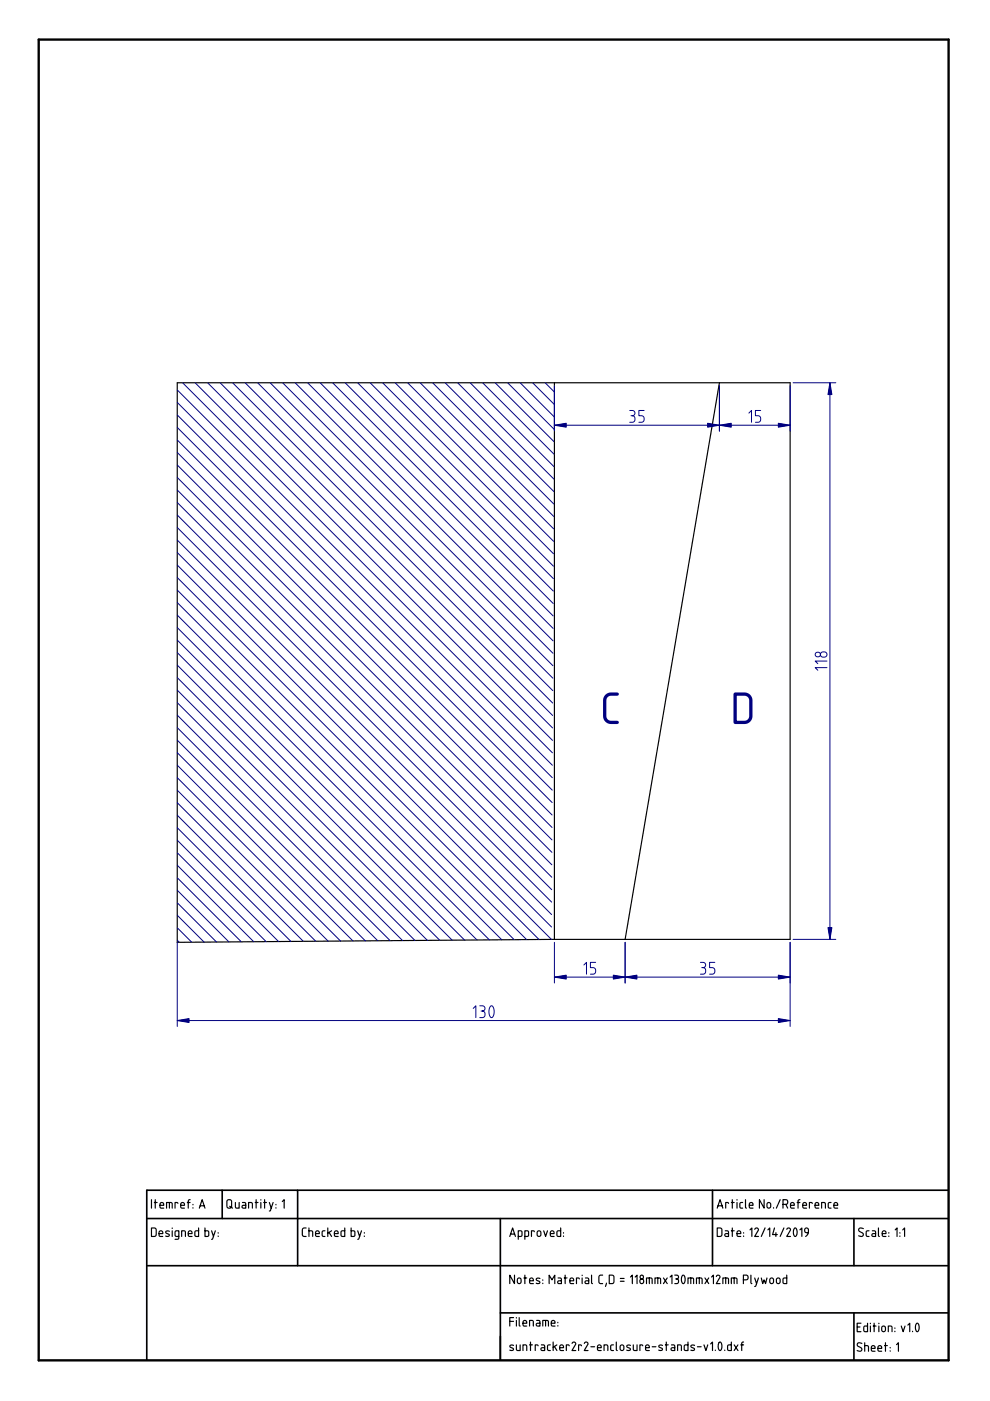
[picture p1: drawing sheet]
<svg xmlns="http://www.w3.org/2000/svg" width="210mm" height="297mm" viewBox="0 0 210 297" stroke-linecap="round" stroke-linejoin="round" font-family="sans-serif">
<path d="M8.2 8.4h192.9v280h-192.9z" fill="none" stroke="#000" stroke-width=".5"/>
<path d="M31.1 258.4h169.9M47.1 252.4v6M63.1 252.4v16M106.1 258.4v30M151.1 252.4v16M181.1 258.4v10M201 252.4h-169.9v36M31.1 268.4h169.9M106.1 278.4h94.9M181.1 278.4v10" fill="none" stroke="#000" stroke-width=".35"/>
<g fill="none" stroke="#000" stroke-width=".25">
<path d="M37.6 81.2h129.9v118h-50l-79.9 .6zM117.5 81.2v118M152.5 81.2l-20 118M32.1 254.4v1.8M32.7 255h.6M32.9 254.4v1.8M33.9 255.6h.8a.42 .42 0 0 0-.3-.6 .42 .42 0 0 0-.5 .4l.1 .7 .7 .1M35.3 256.2v-1.2h1.1l.1 1.2M35.9 255v1.2M37.7 255.2l-.1-.2h-.5v1.2M38.3 255.6h.8a.42 .42 0 0 0-.3-.6 .42 .42 0 0 0-.5 .4l.1 .7 .7 .1M39.7 255h.6"/>
<path d="M40.3 254.4l-.4 .2v1.6M40.9 255.4v.1M40.9 256.1v.1M42.3 256.2l.6-1.8 .6 1.8M42.4 255.7h.9M48.2 254.5l.5-.1 .3 .1 .1 1.3a.51 .51 0 0 1-.5 .4 .51 .51 0 0 1-.5-.4zM48.7 255.8l.6 .4M49.9 255v.9l.3 .3h.5v-1.2M51.4 255h.5l.2 .2v1h-.5a.3 .3 0 0 1-.3-.3 .3 .3 0 0 1 .3-.3h.5M52.7 256.2v-1.2l.8 .1v1.1M54.1 255h.6M54.3 254.4v1.8"/>
<path d="M55.3 254.4v.1M55.3 255v1.2M55.9 255h.6M56.1 254.4v1.8M57.1 255l.4 1.2M57.9 255l-.6 1.6-.2 .2M58.5 255.4v.1M58.5 256.1v.1M59.9 254.8l.4-.4v1.8M152.1 256.2l.6-1.8 .6 1.8M152.2 255.7h.9M154.5 255.2l-.2-.2h-.4v1.2"/>
<path d="M155.1 255h.6M155.3 254.4v1.8M156.3 254.4v.1M156.3 255v1.2M157.5 255h-.5l-.1 .3v.7l.6 .2M158.1 254.4v1.6l.2 .2M158.9 255.6h.8a.42 .42 0 0 0-.3-.6 .42 .42 0 0 0-.5 .4v.7l.8 .1M162 254.4v1.8l-1-1.8v1.8M162.7 255.1l.3-.1 .3 .1 .1 .7a.4 .4 0 0 1-.4 .4 .4 .4 0 0 1-.4-.4zM164 256.1v.1M165.4 254.4l-.8 1.8M166 255.4h.6a.51 .51 0 0 0 .4-.5 .51 .51 0 0 0-.4-.5h-.6v1.8"/>
<path d="M166.6 255.4l.4 .8M167.6 255.6h.8a.42 .42 0 0 0-.3-.6 .42 .42 0 0 0-.5 .4l.1 .7 .7 .1M169 255h.6M169.6 254.4l-.4 .2v1.6M170.2 255.6h.8a.42 .42 0 0 0-.3-.6 .42 .42 0 0 0-.5 .4l.1 .7 .7 .1M172.2 255.2l-.1-.2h-.5v1.2M172.8 255.6h.8a.42 .42 0 0 0-.3-.6 .42 .42 0 0 0-.5 .4l.1 .7 .7 .1M174.2 256.2v-1.2l.8 .1v1.1M176.2 255h-.4l-.2 .3 .1 .7 .5 .2M176.8 255.6h.8a.42 .42 0 0 0-.3-.6 .42 .42 0 0 0-.5 .4l.1 .7 .7 .1M32.1 260.4h.7l.3 .2v1.2l-.2 .3-.8 .1zM33.7 261.6h.8a.42 .42 0 0 0-.3-.6 .42 .42 0 0 0-.5 .4l.1 .7 .7 .1"/>
<path d="M35.9 261.1h-.7v.3l.6 .3 .1 .2-.2 .2h-.6M36.5 260.4v.1M36.5 261v1.2M37.9 262.2l-.5-.1-.3-.1v-.8l.2-.2h.6v1.5l-.2 .2-.6 .1M38.5 262.2v-1.2l.8 .1v1.1M39.9 261.6h.8a.42 .42 0 0 0-.3-.6 .42 .42 0 0 0-.5 .4l.1 .7 .7 .1M42.1 260.4v1.8l-.6-.1-.2-.2v-.8l.3-.1h.5M43.5 260.4v1.8l.6-.1 .2-.2-.1-.8-.2-.1h-.5M44.9 261l.4 1.2M45.7 261l-.6 1.6-.2 .2M46.3 261.4v.1M46.3 262.1v.1"/>
<path d="M64.9 260.4h-.6l-.2 .4 .1 1.2 .7 .2M65.5 261l.7 .1 .1 1.1M65.5 260.4v1.8M66.9 261.6h.8a.42 .42 0 0 0-.3-.6 .42 .42 0 0 0-.5 .4l.1 .7 .7 .1M68.9 261h-.4l-.2 .3 .1 .7 .5 .2M69.5 260.4v1.8M69.8 261.3l.5 .9M70.3 261l-.8 .5M70.9 261.6h.8a.42 .42 0 0 0-.3-.6 .42 .42 0 0 0-.5 .4l.1 .7 .7 .1M73.1 260.4v1.8l-.6-.1-.2-.2v-.8l.2-.1h.6M74.4 260.4v1.8l.7-.1 .1-.2v-.8l-.2-.1h-.6M75.8 261l.4 1.2"/>
<path d="M76.6 261l-.5 1.6-.3 .2M77.2 261.4v.1M77.2 262.1v.1M108.1 262.2l.6-1.8 .6 1.8M108.3 261.7h.8M108.9 279.4h-.8v1.8M109.1 270.4v1.8l-1-1.8v1.8M109.5 279.4v.1M109.5 280v1.2M109.8 271.1l.3-.1 .3 .1 .1 .7a.4 .4 0 0 1-.4 .4 .4 .4 0 0 1-.4-.4zM109.9 262.2l.5-.1 .3-.1v-.8l-.2-.2h-.6v1.8M110.1 279.4v1.6l.2 .2"/>
<path d="M111.1 271h.6M111.3 262.2l.5-.1 .3-.1v-.8l-.2-.2h-.6v1.8M111.3 270.4v1.8M112.3 271.6h.8a.42 .42 0 0 0-.3-.6 .42 .42 0 0 0-.5 .4l.1 .7 .7 .1M113.3 261.2l-.1-.2h-.5v1.2M113.8 280h.5l.2 .2v1h-.5a.3 .3 0 0 1-.3-.3 .3 .3 0 0 1 .3-.3h.5M114 261.1l.3-.1 .3 .1 .1 .7a.4 .4 0 0 1-.4 .4 .4 .4 0 0 1-.4-.4zM114.5 271.1h-.8l.1 .3 .6 .3 .1 .2-.2 .2h-.6M115.1 271.4v.1M115.1 272.1v.1M115.3 261l.4 1.2 .4-1.2M115.7 280v1.2"/>
<path d="M116.4 272.2v-1.8l.6 1 .6-1v1.8M116.7 261.6h.8a.42 .42 0 0 0-.3-.6 .42 .42 0 0 0-.5 .4l.1 .7 .7 .1M118.3 271h.5l.2 .2v1h-.5a.3 .3 0 0 1-.3-.3 .3 .3 0 0 1 .3-.3h.5M118.9 260.4v1.8l-.6-.1-.2-.2v-.8l.2-.1h.6M119.5 261.4v.1M119.5 262.1v.1M119.6 271h.6M119.8 270.4v1.8M120.8 271.6h.8a.42 .42 0 0 0-.3-.6 .42 .42 0 0 0-.5 .4l.1 .7 .7 .1M122.8 271.2l-.1-.2h-.5v1.2M123.4 270.4v.1M123.4 271v1.2"/>
<path d="M124.1 271h.5l.2 .2v1h-.5a.3 .3 0 0 1-.3-.3 .3 .3 0 0 1 .3-.3h.5M125.4 270.4v1.6l.2 .2M127.8 270.4h-.6l-.2 .4v1.2l.8 .2M128.6 272.1l-.2 .7M129.2 270.4h.7l.2 .2 .1 1.2-.3 .3-.7 .1zM131.5 271.1h.8M131.5 271.7h.8M133.7 270.8l.4-.4v1.8M134.7 270.8l.4-.4v1.8M137.1 272.2v-1.2h1.1l.1 1.2M137.7 271v1.2M138.9 272.2v-1.2h1.1l.1 1.2"/>
<path d="M139.5 271v1.2M140.7 271l.8 1.2M141.5 271l-.8 1.2M142.1 270.8l.4-.4v1.8M143.1 270.4h.4a.4 .4 0 0 1 .4 .4 .4 .4 0 0 1-.4 .4 .51 .51 0 0 1 .4 .5 .51 .51 0 0 1-.4 .5h-.4M143.3 271.2h.2M144.7 270.4h.2a1.15 1.15 0 0 1-.1 1.7 1.38 1.38 0 0 1-.1-1.7zM145.9 272.2v-1.2h1.1l.1 1.2M146.5 271v1.2M147.7 272.2v-1.2h1.1l.1 1.2M148.3 271v1.2M149.5 271l.8 1.2"/>
<path d="M150.3 271l-.8 1.2M150.9 270.8l.4-.4v1.8M151.9 270.7a.39 .39 0 0 1 .4-.3 .39 .39 0 0 1 .3 .4l-.7 1.4h.8M152.1 260.4h.6l.3 .2 .1 1.2-.3 .3-.7 .1zM153.3 272.2v-1.2h1.1l.1 1.2M153.8 261h.5l.2 .2v1h-.5a.3 .3 0 0 1-.3-.3 .3 .3 0 0 1 .3-.3h.5M153.9 271v1.2M155.1 272.2v-1.2h1.1l.1 1.2M155.1 261h.6M155.3 260.4v1.8M155.7 271v1.2M156.3 261.6h.8a.42 .42 0 0 0-.3-.6 .42 .42 0 0 0-.5 .4l.1 .7 .7 .1"/>
<path d="M157.6 271.4h.6a.51 .51 0 0 0 .4-.5 .51 .51 0 0 0-.4-.5h-.6v1.8M157.7 261.4v.1M157.7 262.1v.1M159 260.8l.4-.4v1.8M159.2 270.4v1.6l.2 .2M160 271l.4 1.2M160 260.7a.39 .39 0 0 1 .5-.3 .39 .39 0 0 1 .3 .4l-.8 1.4h.8M160.8 271l-.5 1.6-.3 .2M161.4 271l.3 1.2 .3-.8 .3 .8 .3-1.2M162.2 260.4l-.8 1.8M162.8 260.8l.4-.4v1.8M163.3 271.1l.3-.1 .3 .1 .1 .7a.4 .4 0 0 1-.4 .4 .4 .4 0 0 1-.4-.4z"/>
<path d="M164.2 260.4l-.4 1.4h1M164.5 261.4v.8M164.7 271.1l.3-.1 .3 .1 .1 .7a.4 .4 0 0 1-.4 .4 .4 .4 0 0 1-.4-.4zM166.2 260.4l-.8 1.8M166.8 270.4v1.8l-.6-.1-.2-.2v-.8l.3-.1h.5M166.8 260.7a.39 .39 0 0 1 .5-.3 .39 .39 0 0 1 .3 .4l-.8 1.4h.8M168.5 260.4h.1a1.15 1.15 0 0 1 0 1.7 1.38 1.38 0 0 1-.1-1.7zM169.6 260.8l.4-.4v1.8M171.4 261.4h-.4a.49 .49 0 0 1-.4-.6 .49 .49 0 0 1 .6-.4l.2 .3a1.37 1.37 0 0 1-.6 1.5M183.1 260.5l-.2-.1a.46 .46 0 0 0-.7 0 .46 .46 0 0 0 .1 .7l.5 .3a.46 .46 0 0 1 .1 .7 .46 .46 0 0 1-.7 0l-.1-.1M184.3 261h-.5l-.1 .3v.7l.6 .2M185 261h.5l.1 .2 .1 1h-.5a.3 .3 0 0 1-.3-.3 .3 .3 0 0 1 .3-.3h.5"/>
<path d="M186.3 260.4v1.6l.1 .2M187 261.6h.8a.42 .42 0 0 0-.2-.6 .42 .42 0 0 0-.6 .4l.1 .7 .7 .1M188.4 261.4v.1M188.4 262.1v.1M189.8 260.8l.4-.4v1.8M190.8 261.4v.1M190.8 262.1v.1M191.4 260.8l.4-.4v1.8M108.1 280.2h.8M108.9 285.3h-.8l.1 .3 .6 .3 .1 .2-.2 .2h-.6M109.5 285.1v1l.3 .2h.5v-1.2M110.9 286.3v-1.2l.7 .2 .1 1"/>
<path d="M110.9 280.6h.8a.42 .42 0 0 0-.3-.6 .42 .42 0 0 0-.5 .4l.1 .7 .7 .1M112.3 285.1h.6M112.3 281.2v-1.2l.7 .1 .1 1.1M112.5 284.5v1.8M114.1 285.3l-.1-.1-.5-.1v1.2M114.8 285.1l.5 .1 .2 .2v.9h-.5a.3 .3 0 0 1-.3-.3 .3 .3 0 0 1 .3-.3h.5M115.1 281.2v-1.2h1.1l.1 1.2M116.7 285.1l-.4 .1-.2 .2v.8l.6 .1M116.9 280.6h.8a.42 .42 0 0 0-.3-.6 .42 .42 0 0 0-.5 .4l.1 .7 .7 .1M117.3 284.5v1.8M117.5 285.5l.6 .8M118.1 285.1l-.8 .5"/>
<path d="M118.3 280.4v.1M118.3 281.1v.1M118.7 285.7h.8a.42 .42 0 0 0-.3-.5 .42 .42 0 0 0-.5 .3l.1 .8h.7M120.7 285.3l-.1-.1-.5-.1v1.2M121.3 284.8a.39 .39 0 0 1 .5-.3 .39 .39 0 0 1 .3 .5l-.8 1.3h.8M123.3 285.3l-.1-.1-.5-.1v1.2M123.9 284.8a.39 .39 0 0 1 .5-.3 .39 .39 0 0 1 .2 .5l-.7 1.3h.8M125.3 285.5h.8M126.7 285.7h.8a.42 .42 0 0 0-.3-.5 .42 .42 0 0 0-.5 .3l.1 .8h.7M128.1 286.3v-1.2l.7 .2 .1 1M130.1 285.1l-.4 .1-.2 .2v.8l.6 .1M130.7 284.5v1.6l.2 .2"/>
<path d="M131.6 285.3l.3-.2 .3 .2 .1 .6a.4 .4 0 0 1-.4 .4 .4 .4 0 0 1-.4-.4zM133.7 285.3h-.8v.3l.7 .3 .1 .2-.2 .2h-.6M134.3 285.1v1l.3 .2h.5v-1.2M136.3 285.3l-.2-.1-.4-.1v1.2M136.9 285.7h.8a.42 .42 0 0 0-.3-.5 .42 .42 0 0 0-.5 .3l.1 .8h.7M138.3 285.5h.8M140.5 285.3h-.8v.3l.7 .3 .1 .2-.2 .2h-.6M141.1 285.1h.6M141.3 284.5v1.8M142.4 285.1l.5 .1 .2 .2v.9h-.5a.3 .3 0 0 1-.3-.3 .3 .3 0 0 1 .3-.3h.5M143.7 286.3v-1.2l.7 .2 .1 1M145.9 284.5v1.8h-.6l-.2-.2v-.8l.2-.2h.6"/>
<path d="M147.3 285.3h-.8v.3l.7 .3 .1 .2-.2 .2h-.6M147.9 285.5h.8M149.3 285.1l.4 1.2 .4-1.2M150.7 284.9l.4-.4v1.8M151.7 286.2v.1M152.5 284.6l.2-.1a1.15 1.15 0 0 1-.1 1.8 1.38 1.38 0 0 1-.1-1.7zM153.7 286.2v.1M155.1 284.5v1.8h-.7l-.1-.2v-.8l.2-.2h.6M155.7 285.1l.8 1.2M156.5 285.1l-.8 1.2M157.1 285.1h.6M157.7 284.5l-.4 .3v1.5"/>
<path d="M181.7 281.3h.6M182.5 280.5h-.8v1.8h.8M182.7 284.8h-.1a.46 .46 0 0 0-.7 0 .46 .46 0 0 0 .1 .6l.5 .3a.46 .46 0 0 1 .1 .7 .46 .46 0 0 1-.7 0l-.2-.1M183.3 285.3l.8 .1v1.1M183.3 284.7v1.8M183.9 280.5v1.8h-.6l-.2-.2 .1-.8 .2-.1 .5-.1M184.5 280.5v.1M184.5 281.1v1.2M184.7 285.9h.8a.42 .42 0 0 0-.2-.6 .42 .42 0 0 0-.6 .4l.1 .7 .7 .1M185.1 281.1h.6M185.3 280.5v1.8M186.1 285.9h.8a.42 .42 0 0 0-.2-.6 .42 .42 0 0 0-.6 .4l.1 .7 .7 .1"/>
<path d="M186.3 280.5v.1M186.3 281.1v1.2M187.1 281.3l.2-.2 .3 .2 .1 .6a.4 .4 0 0 1-.4 .4 .4 .4 0 0 1-.4-.4zM187.5 285.3h.6M187.7 284.7v1.8M188.3 282.3v-1.2l.8 .2v1M188.7 285.7v.1M188.7 286.4v.1M189.7 281.5v.1M189.7 282.2v.1M190.1 285.1l.4-.4v1.8M191.1 281.1l.4 1.2 .4-1.2"/>
<path d="M192.5 280.9l.4-.4v1.8M193.5 282.2v.1M194.3 280.6l.2-.1a1.15 1.15 0 0 1-.1 1.8 1.38 1.38 0 0 1-.1-1.7z"/>
<circle cx="136.1" cy="270.8" r=".38"/>
<circle cx="136.1" cy="271.7" r=".46"/>
</g>
<g fill="none" stroke="#000080" stroke-width=".21">
<path d="M37.6 82.7l79.5 79.6M37.6 85.3l79.5 79.6M37.6 88l79.5 79.5M37.6 90.6l79.5 79.6M37.6 93.3l79.5 79.5M37.6 95.9l79.4 79.5M37.6 98.6l79.4 79.5M38.7 81.2l78.4 78.4M41.4 81.2l75.7 75.8M44 81.2l73.2 73.1M46.7 81.2l70.5 70.5M49.3 81.2l67.9 67.9"/>
<path d="M52 81.2l65.2 65.2M54.6 81.2l62.6 62.6M57.3 81.2l59.9 59.9M59.9 81.2l57.3 57.3M62.6 81.2l54.7 54.7M65.2 81.2l52.1 52M67.9 81.2l49.4 49.4M70.5 81.2l46.8 46.8M73.2 81.2l44.1 44.1M75.8 81.2l41.5 41.5M78.5 81.2l38.8 38.8M81.1 81.2l36.3 36.2"/>
<path d="M83.8 81.2l33.6 33.6M86.4 81.2l31 30.9M89.1 81.2l28.3 28.3M91.7 81.2l25.7 25.7M94.4 81.2l23 23M97 81.2l20.4 20.4M99.7 81.2l17.8 17.7M102.3 81.2l15.2 15.1M105 81.2l12.5 12.5M107.6 81.2l9.9 9.8M110.3 81.2l7.2 7.2M112.9 81.2l4.6 4.5"/>
<path d="M115.6 81.2l1.9 1.9M37.6 101.2l79.4 79.5M37.6 103.9l79.4 79.5M37.6 106.5l79.4 79.5M37.6 109.2l79.4 79.4M37.6 111.8l79.4 79.5M37.6 114.5l79.4 79.4M37.6 117.1l79.3 79.4M37.6 119.8l79.3 79.4M37.6 122.5l76.7 76.7M37.6 125.1l74 74.1M37.6 127.8l71.4 71.4"/>
<path d="M37.6 130.4l68.8 68.9M37.6 133.1l66.2 66.2M37.6 135.7l63.5 63.6M37.6 138.4l60.9 60.9M37.6 141l58.3 58.3M37.6 143.7l55.6 55.7M37.6 146.3l53 53.1M37.6 149l50.4 50.4M37.6 151.6l47.8 47.8M37.6 154.3l45.1 45.1M37.6 156.9l42.5 42.6M37.6 159.6l39.9 39.9"/>
<path d="M37.6 162.2l37.2 37.3M37.6 164.9l34.6 34.6M37.6 167.5l32 32M37.6 170.2l29.3 29.4M37.6 172.8l26.7 26.8M37.6 175.5l24.1 24.1M37.6 178.1l21.5 21.5M37.6 180.8l18.8 18.8M37.6 183.4l16.2 16.3M37.6 186.1l13.6 13.6M37.6 188.7l10.9 11M37.6 191.4l8.3 8.3"/>
<path d="M37.6 194.1l5.7 5.6M37.6 196.7l3 3.1M37.6 199.4l.4 .4M117.5 207.2h15"/>
</g>
<path d="M130.9 147.2h-1.4a1.33 1.33 0 0 0-1.3 1.3v3.3a1.33 1.33 0 0 0 1.3 1.4h1.4M155.9 147.2h2a1.33 1.33 0 0 1 1.3 1.3v3.3a1.33 1.33 0 0 1-1.3 1.4h-2z" fill="none" stroke="#000080" stroke-width=".7"/>
<path d="M117.5 207.2l2.5-.4v.8z" fill="#000080"/>
<path d="M117.5 207.2l2.5-.4v.8z" fill="#000080" stroke="#000080" stroke-width=".21"/>
<path d="M130 206.8l2.5 .4-2.5 .4z" fill="#000080"/>
<path d="M130 206.8l2.5 .4-2.5 .4z" fill="#000080" stroke="#000080" stroke-width=".21"/>
<path d="M117.5 199.8v8.6M132.5 199.8v8.6M123.8 204.6l.6-.6v2.5M126.3 204h-1.1v1.2h.5a.71 .71 0 0 1 .6 .6 .71 .71 0 0 1-.6 .7h-.5M132.5 207.2h35" fill="none" stroke="#000080" stroke-width=".21"/>
<path d="M132.5 207.2l2.5-.4v.8z" fill="#000080"/>
<path d="M132.5 207.2l2.5-.4v.8z" fill="#000080" stroke="#000080" stroke-width=".21"/>
<path d="M165 206.8l2.5 .4-2.5 .4z" fill="#000080"/>
<path d="M165 206.8l2.5 .4-2.5 .4z" fill="#000080" stroke="#000080" stroke-width=".21"/>
<path d="M176 81.2v118M132.5 199.8v8.6M167.5 199.8v8.6M148.5 204h.6a.56 .56 0 0 1 .5 .6 .56 .56 0 0 1-.5 .6 .71 .71 0 0 1 .5 .6 .71 .71 0 0 1-.5 .7h-.6M148.8 205.2h.3M151.6 204h-1.1v1.2h.5a.71 .71 0 0 1 .6 .6 .71 .71 0 0 1-.6 .7h-.5" fill="none" stroke="#000080" stroke-width=".21"/>
<path d="M175.5 196.7h.9l-.4 2.5z" fill="#000080"/>
<path d="M175.5 196.7h.9l-.4 2.5z" fill="#000080" stroke="#000080" stroke-width=".21"/>
<path d="M176 81.2l.4 2.5h-.9z" fill="#000080"/>
<path d="M176 81.2l.4 2.5h-.9z" fill="#000080" stroke="#000080" stroke-width=".21"/>
<g fill="none" stroke="#000080" stroke-width=".21">
<path d="M117.5 90.2h35M168.2 81.2h9M174.1 138.4l.2-.1a.65 .65 0 0 1 .9 0 .65 .65 0 0 1 0 .9 .65 .65 0 0 1-.9 .1 .56 .56 0 0 1-.2-.9zM175.3 141.5h-2.5l.6 .6M175.3 140.2h-2.5l.6 .5M168.2 199.2h9"/>
<circle cx="173.4" cy="138.7" r=".53"/>
</g>
<path d="M117.5 90.2l2.5-.5v.9z" fill="#000080"/>
<path d="M117.5 90.2l2.5-.5v.9z" fill="#000080" stroke="#000080" stroke-width=".21"/>
<path d="M150 89.7l2.5 .5-2.5 .4z" fill="#000080"/>
<path d="M150 89.7l2.5 .5-2.5 .4z" fill="#000080" stroke="#000080" stroke-width=".21"/>
<path d="M117.5 81.8v9.6M133.5 87h.6a.56 .56 0 0 1 .5 .6 .56 .56 0 0 1-.5 .5 .71 .71 0 0 1 .5 .7 .71 .71 0 0 1-.5 .7h-.6M133.8 88.1h.3M136.6 87h-1.1v1.1h.5a.71 .71 0 0 1 .6 .7 .71 .71 0 0 1-.6 .7h-.5M152.5 81.8v9.6M152.5 90.2h15" fill="none" stroke="#000080" stroke-width=".21"/>
<path d="M152.5 90.2l2.5-.5v.9z" fill="#000080"/>
<path d="M152.5 90.2l2.5-.5v.9z" fill="#000080" stroke="#000080" stroke-width=".21"/>
<path d="M165 89.7l2.5 .5-2.5 .4z" fill="#000080"/>
<path d="M165 89.7l2.5 .5-2.5 .4z" fill="#000080" stroke="#000080" stroke-width=".21"/>
<path d="M152.5 81.8v9.6M158.8 87.6l.5-.6v2.5M161.3 87h-1.1v1.1h.5a.71 .71 0 0 1 .6 .7 .71 .71 0 0 1-.6 .7h-.5M167.5 81.8v9.6M37.6 216.4h129.9" fill="none" stroke="#000080" stroke-width=".21"/>
<path d="M37.6 216.4l2.5-.4v.8z" fill="#000080"/>
<path d="M37.6 216.4l2.5-.4v.8z" fill="#000080" stroke="#000080" stroke-width=".21"/>
<path d="M165 216l2.5 .4-2.5 .4z" fill="#000080"/>
<path d="M165 216l2.5 .4-2.5 .4z" fill="#000080" stroke="#000080" stroke-width=".21"/>
<path d="M37.6 199.8v17.8M167.5 199.8v17.8M100.3 213.8l.6-.5v2.5M101.7 213.3h.6a.56 .56 0 0 1 .5 .5 .56 .56 0 0 1-.5 .6 .71 .71 0 0 1 .5 .7 .71 .71 0 0 1-.5 .7h-.6M102 214.4h.3M104 213.3h.2a1.68 1.68 0 0 1 0 2.4 1.85 1.85 0 0 1-.2-2.4z" fill="none" stroke="#000080" stroke-width=".21"/>
</svg>
